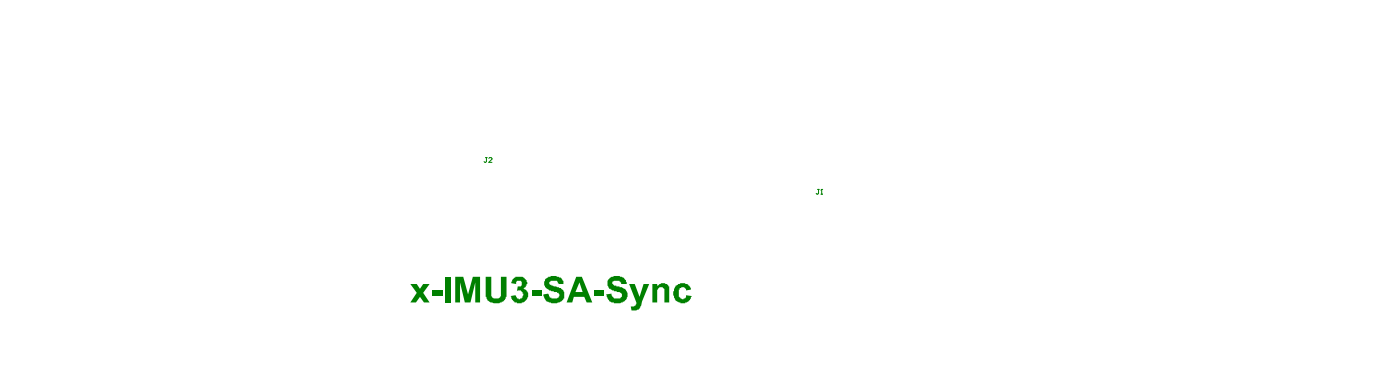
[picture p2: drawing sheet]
<svg xmlns="http://www.w3.org/2000/svg" width="148mm" height="41mm" viewBox="0 0 148 41" stroke-linecap="round" stroke-linejoin="round" font-family="sans-serif">
<g fill="#008000">
<path d="M43.3 29.9h.7l.3 .5 .4-.5h.7l-.7 1 .7 1h-.6l-.5-.6-.4 .6h-.6l.7-1z"/>
<path d="M45.6 30.6h1.1v.6h-1.1z"/>
<path d="M47 29.2h.6v2.7h-.6z"/>
<path d="M48.1 29.2h.8l.5 1.8 .5-1.8h.8v2.7h-.5v-2.1l-.5 2.1h-.6l-.5-2.1v2.1h-.5z"/>
<path d="M51.3 29.2h.6v1.6a.51 .51 0 0 0 .6 .6 .49 .49 0 0 0 .4-.6v-1.6h.6v1.6a1.08 1.08 0 0 1-.4 1 1.13 1.13 0 0 1-1.3 0 1.13 1.13 0 0 1-.5-1.2z"/>
<path d="M54.1 29.5l.1-.2a.97 .97 0 0 1 .9-.1l.2 .1 .2 .2a.34 .34 0 0 1 0 .6v.2l-.2 .1 .1 .1a.72 .72 0 0 1-.1 1.3l-.2 .1v.1l-.8-.1-.2-.3-.2-.4 .5-.1 .1 .1a.44 .44 0 0 0 .4 .3l.2-.1a.34 .34 0 0 0 0-.6 .3 .3 0 0 0-.5-.1l.1-.5h.2a.38 .38 0 0 0 .2-.5l-.1-.1a.34 .34 0 0 0-.5 .2v.1l-.5-.1z"/>
<path d="M56.2 30.6h1v.6h-1z"/>
<path d="M57.5 29.4a1.85 1.85 0 0 1 1.2-.3l.6 .2 .1 .3h.1v.3h-.5l-.1-.1a.44 .44 0 0 0-.6-.2h-.2l-.1 .2a.44 .44 0 0 0 .4 .3l.1 .1a1.09 1.09 0 0 1 1.1 .7v.1a.6 .6 0 0 1-.3 .7 1.48 1.48 0 0 1-1.5 .1l-.3-.4-.1-.4 .5-.1 .1 .2a.45 .45 0 0 0 .5 .3 .46 .46 0 0 0 .6-.4l-.3-.2h-.3v-.1h-.3l-.2-.1v-.1a.7 .7 0 0 1-.5-1z"/>
<path d="M62.8 30.6h1v.6h-1z"/>
<path d="M64.2 29.4a1.33 1.33 0 0 1 1.8 0l.2 .5h-.6a.32 .32 0 0 0-.4-.3 .34 .34 0 0 0-.4 0 .34 .34 0 0 0-.2 .3l.2 .2 .6 .1v.1h.3v.1a.75 .75 0 0 1 .5 1 1.1 1.1 0 0 1-1 .6h-.1a1.02 1.02 0 0 1-1-.8l-.1-.2 .6-.1v.2l.1 .2a.44 .44 0 0 0 .6 .1 .32 .32 0 0 0 .4-.4l-.3-.2-.6-.1v-.1a.79 .79 0 0 1-.7-1z"/>
<path d="M66.4 29.9h.6l.5 1.4 .4-1.4h.6l-.7 1.9-.1 .4-.2 .3h-.1a.63 .63 0 0 1-.6 .2h-.1l-.1-.4a.46 .46 0 0 0 .6-.4z"/>
<path d="M68.9 29.9h.5v.3a.69 .69 0 0 1 .7-.4 .69 .69 0 0 1 .6 .6v1.5h-.6v-1a.38 .38 0 0 0-.1-.5l-.1-.1a.47 .47 0 0 0-.5 .6v1h-.5z"/>
<path d="M71.3 30.1l.3-.1a.63 .63 0 0 1 .7-.2v.1h.3l.3 .5v.1l-.5 .1a.32 .32 0 0 0-.4-.3l-.2 .1-.1 .5a.38 .38 0 0 0 .1 .5l.2 .1h.2v-.1h.2v-.3l.6 .1-.1 .2a.97 .97 0 0 1-1.2 .5l-.2-.1a.66 .66 0 0 1-.3-.6l-.1-.1v-.4h.1v-.3z"/>
<path d="M61.2 29.8l-.4 1h.7zM60.8 29.2h.6l1.1 2.7h-.6l-.2-.6h-1.1l-.2 .6h-.6z"/>
</g>
<path d="M51.3 16.6h.1M51.4 16.6v.4l-.1 .1-.2-.1M51.6 16.7l.1-.1 .2 .1-.3 .4h.3M86.3 20h.2M86.4 20v.4l-.1 .1-.1-.1M86.8 20h.1M86.8 20v.5M86.8 20h-.1M86.7 20.5h.1" fill="none" stroke="#008000" stroke-width=".11"/>
</svg>
